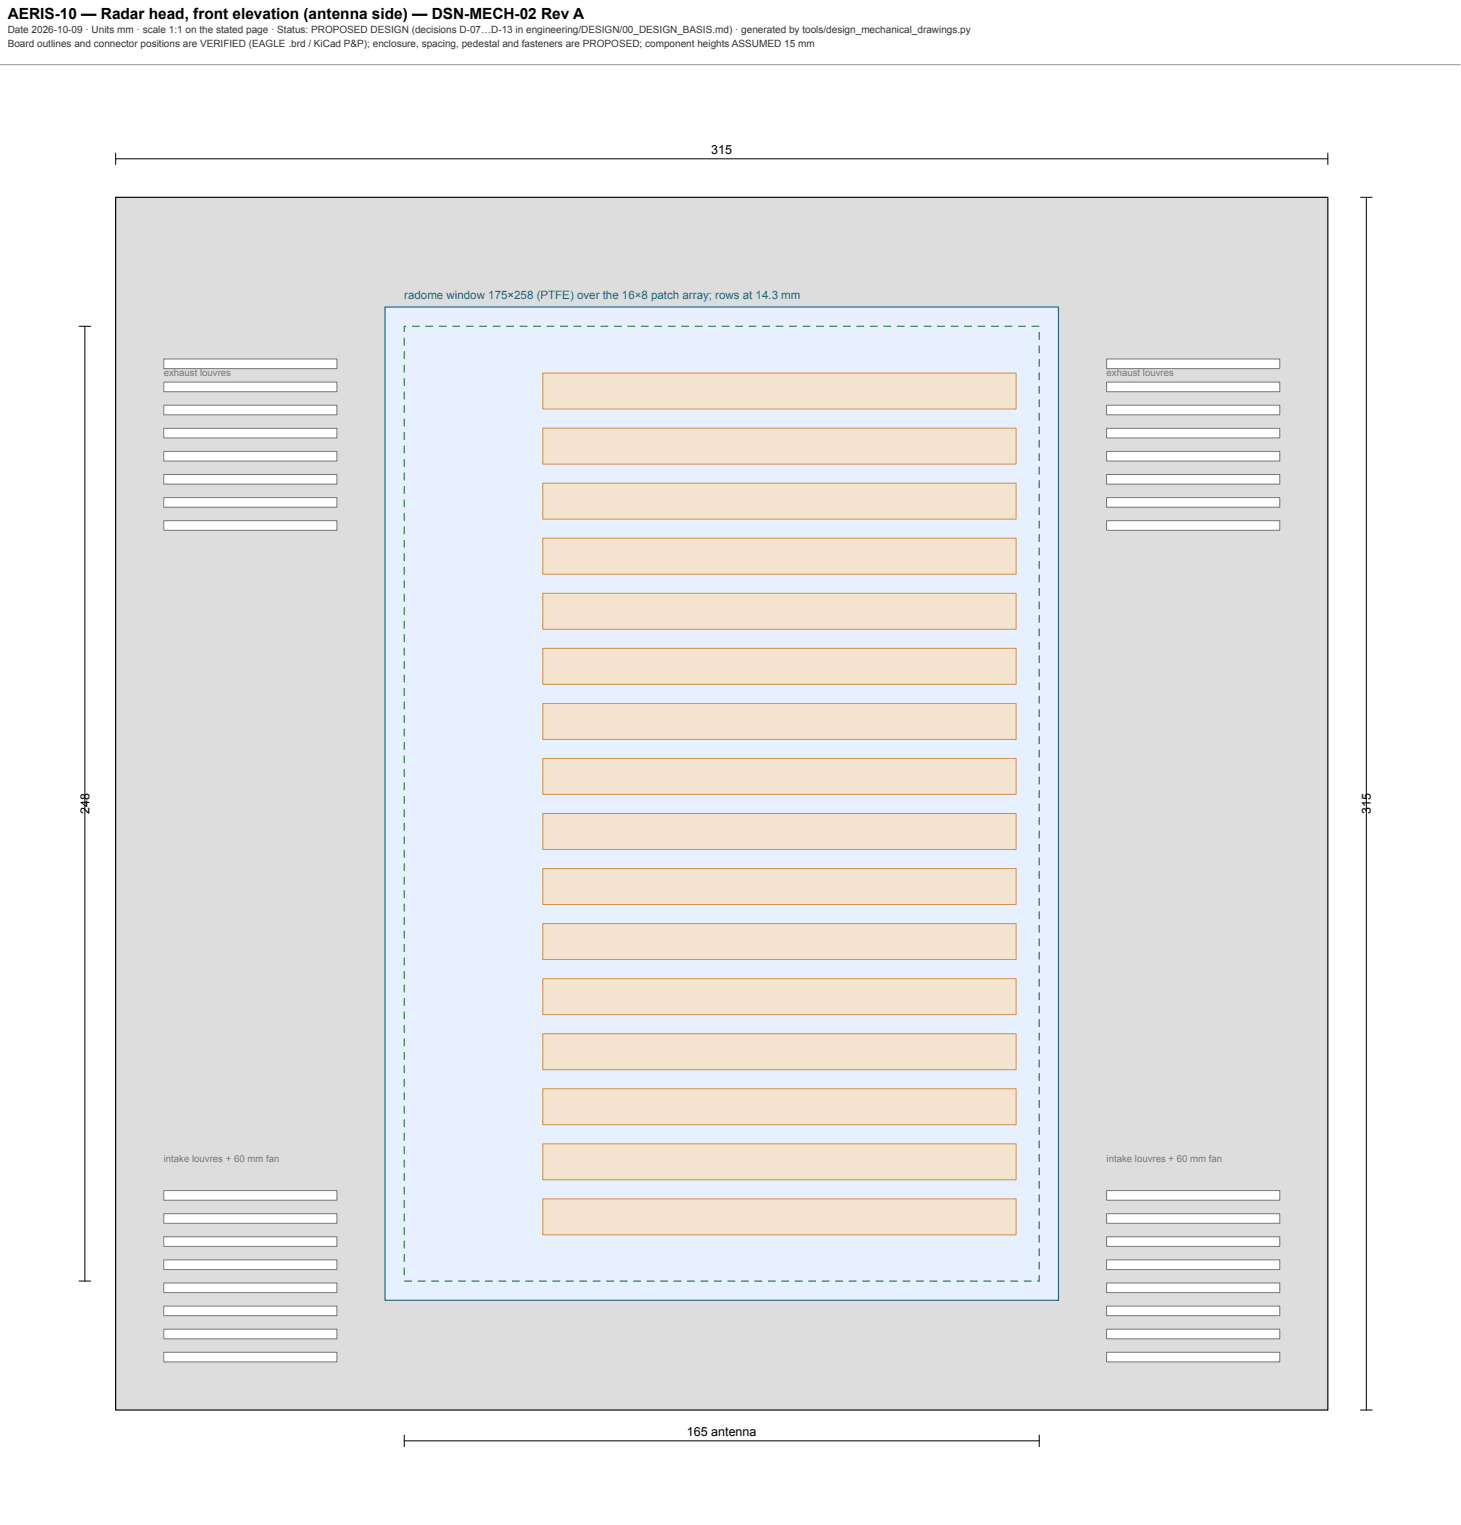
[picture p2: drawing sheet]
<svg xmlns="http://www.w3.org/2000/svg" width="380mm" height="396mm" viewBox="0 0 380 396" stroke-linecap="round" stroke-linejoin="round" font-family="sans-serif">
<defs><g id="words">
<text font-size="4" x="2" y="5">AERIS-10 — Radar head, front elevation (antenna side) — DSN-MECH-02 Rev A</text>
<g font-size="3.2">
<text x="184.8" y="40.1">315</text>
<text x="23.2" y="211.5" transform="rotate(-90 23.2 211.5)">248</text>
<text x="356.2" y="211.5" transform="rotate(-90 356.2 211.5)">315</text>
<text x="178.5" y="373.1">165 antenna</text>
</g>
<text font-size="3" fill="#1f5f8b" x="105" y="77.8">radome window 175×258 (PTFE) over the 16×8 patch array; rows at 14.3 mm</text>
<g font-size="2.6" fill="#333">
<text x="2" y="8.6">Date 2026-10-09 · Units mm · scale 1:1 on the stated page · Status: PROPOSED DESIGN (decisions D-07…D-13 in engineering/DESIGN/00_DESIGN_BASIS.md) · generated by tools/design_mechanical_drawings.py</text>
<text x="2" y="12.2">Board outlines and connector positions are VERIFIED (EAGLE .brd / KiCad P&amp;P); enclosure, spacing, pedestal and fasteners are PROPOSED; component heights ASSUMED 15 mm</text>
</g>
<g font-size="2.5" fill="#777">
<text x="42.5" y="97.8">exhaust louvres</text>
<text x="287.5" y="97.8">exhaust louvres</text>
<text x="42.5" y="301.8">intake louvres + 60 mm fan</text>
<text x="287.5" y="301.8">intake louvres + 60 mm fan</text>
</g>
</g></defs>
<path d="M0 16.8h379.4" fill="none" stroke="#999" stroke-width=".26"/>
<path d="M30 51.3h315v315h-315z" fill="#ddd"/>
<path d="M30 51.3h315v315h-315z" fill="none" stroke="#000" stroke-width=".3"/>
<path d="M100 79.8h175v258h-175z" fill="#e6f0ff"/>
<path d="M100 79.8h175v258h-175z" fill="none" stroke="#1f5f8b" stroke-width=".3"/>
<path d="M108.5 332.6v.3h2v-.3zM112 332.6v.3h2v-.3zM115.5 332.6v.3h2v-.3zM119 332.6v.3h2v-.3zM122.5 332.6v.3h2v-.3zM126 332.6v.3h2v-.3zM129.5 332.6v.3h2v-.3zM133 332.6v.3h2v-.3zM136.5 332.6v.3h2v-.3zM140 332.6v.3h2v-.3zM143.5 332.6v.3h2v-.3zM147 332.6v.3h2v-.3zM150.5 332.6v.3h2v-.3zM154 332.6v.3h2v-.3zM157.5 332.6v.3h2v-.3zM161 332.6v.3h2v-.3zM164.5 332.6v.3h2v-.3zM168 332.6v.3h2v-.3zM171.5 332.6v.3h2v-.3zM175 332.6v.3h2v-.3zM178.5 332.6v.3h2v-.3zM182 332.6v.3h2v-.3zM185.5 332.6v.3h2v-.3zM189 332.6v.3h2v-.3zM192.5 332.6v.3h2v-.3zM196 332.6v.3h2v-.3zM199.5 332.6v.3h2v-.3zM203 332.6v.3h2v-.3zM206.5 332.6v.3h2v-.3zM210 332.6v.3h2v-.3zM213.5 332.6v.3h2v-.3zM217 332.6v.3h2v-.3zM220.5 332.6v.3h2v-.3zM224 332.6v.3h2v-.3zM227.5 332.6v.3h2v-.3zM231 332.6v.3h2v-.3zM234.5 332.6v.3h2v-.3zM238 332.6v.3h2v-.3zM241.5 332.6v.3h2v-.3zM245 332.6v.3h2v-.3zM248.5 332.6v.3h2v-.3zM252 332.6v.3h2v-.3zM255.5 332.6v.3h2v-.3zM259 332.6v.3h2v-.3zM262.5 332.6v.3h2v-.3zM266 332.6v.3h2v-.3zM269.8 331.3v1.5h.2v-.2h-.5v.3l.6-.1v-1.5zM269.8 327.8v2h.3v-2zM269.8 324.3v2h.3v-2zM269.8 320.8v2h.3v-2zM269.8 317.3v2h.3v-2zM269.8 313.8v2h.3v-2zM269.8 310.3v2h.3v-2zM269.8 306.8v2h.3v-2zM269.8 303.3v2h.3v-2zM269.8 299.8v2h.3v-2zM269.8 296.3v2h.3v-2zM269.8 292.8v2h.3v-2zM269.8 289.3v2h.3v-2zM269.8 285.8v2h.3v-2zM269.8 282.3v2h.3v-2zM269.8 278.8v2h.3v-2zM269.8 275.3v2h.3v-2zM269.8 271.8v2h.3v-2zM269.8 268.3v2h.3v-2zM269.8 264.8v2h.3v-2zM269.8 261.3v2h.3v-2zM269.8 257.8v2h.3v-2zM269.8 254.3v2h.3v-2zM269.8 250.8v2h.3v-2zM269.8 247.3v2h.3v-2zM269.8 243.8v2h.3v-2zM269.8 240.3v2h.3v-2zM269.8 236.8v2h.3v-2zM269.8 233.3v2h.3v-2zM269.8 229.8v2h.3v-2zM269.8 226.3v2h.3v-2zM269.8 222.8v2h.3v-2zM269.8 219.3v2h.3v-2zM269.8 215.8v2h.3v-2zM269.8 212.3v2h.3v-2zM269.8 208.8v2h.3v-2zM269.8 205.3v2h.3v-2zM269.8 201.8v2h.3v-2zM269.8 198.3v2h.3v-2zM269.8 194.8v2h.3v-2zM269.8 191.3v2h.3v-2zM269.8 187.8v2h.3v-2zM269.8 184.3v2h.3v-2zM269.8 180.8v2h.3v-2zM269.8 177.3v2h.3v-2zM269.8 173.8v2h.3v-2zM269.8 170.3v2h.3v-2zM269.8 166.8v2h.3v-2zM269.8 163.3v2h.3v-2zM269.8 159.8v2h.3v-2zM269.8 156.3v2h.3v-2zM269.8 152.8v2h.3v-2zM269.8 149.3v2h.3v-2zM269.8 145.8v2h.3v-2zM269.8 142.3v2h.3v-2zM269.8 138.8v2h.3v-2zM269.8 135.3v2h.3v-2zM269.8 131.8v2h.3v-2zM269.8 128.3v2h.3v-2zM269.8 124.8v2h.3v-2zM269.8 121.3v2h.3v-2zM269.8 117.8v2h.3v-2zM269.8 114.3v2h.3v-2zM269.8 110.8v2h.3v-2zM269.8 107.3v2h.3v-2zM269.8 103.8v2h.3v-2zM269.8 100.3v2h.3v-2zM269.8 96.8v2h.3v-2zM269.8 93.3v2h.3v-2zM269.8 89.8v2h.3v-2zM269.8 86.3v2h.3v-2zM268 84.6v.3h2v-.3zM264.5 84.6v.3h2v-.3zM261 84.6v.3h2v-.3zM257.5 84.6v.3h2v-.3zM254 84.6v.3h2v-.3zM250.5 84.6v.3h2v-.3zM247 84.6v.3h2v-.3zM243.5 84.6v.3h2v-.3zM240 84.6v.3h2v-.3zM236.5 84.6v.3h2v-.3zM233 84.6v.3h2v-.3zM229.5 84.6v.3h2v-.3zM226 84.6v.3h2v-.3zM222.5 84.6v.3h2v-.3zM219 84.6v.3h2v-.3zM215.5 84.6v.3h2v-.3zM212 84.6v.3h2v-.3zM208.5 84.6v.3h2v-.3zM205 84.6v.3h2v-.3zM201.5 84.6v.3h2v-.3zM198 84.6v.3h2v-.3zM194.5 84.6v.3h2v-.3zM191 84.6v.3h2v-.3zM187.5 84.6v.3h2v-.3zM184 84.6v.3h2v-.3zM180.5 84.6v.3h2v-.3zM177 84.6v.3h2v-.3zM173.5 84.6v.3h2v-.3zM170 84.6v.3h2v-.3zM166.5 84.6v.3h2v-.3zM163 84.6v.3h2v-.3zM159.5 84.6v.3h2v-.3zM156 84.6v.3h2v-.3zM152.5 84.6v.3h2v-.3zM149 84.6v.3h2v-.3zM145.5 84.6v.3h2v-.3zM142 84.6v.3h2v-.3zM138.5 84.6v.3h2v-.3zM135 84.6v.3h2v-.3zM131.5 84.6v.3h2v-.3zM128 84.6v.3h2v-.3zM124.5 84.6v.3h2v-.3zM121 84.6v.3h2v-.3zM117.5 84.6v.3h2v-.3zM114 84.6v.3h2v-.3zM110.5 84.6v.3h2v-.3zM107 84.6v.3h2v-.3zM104.9 84.7v1.6h.3v-1.5h-.2v.1h.5v-.3zM104.9 87.8v2h.3v-2zM104.9 91.3v2h.3v-2zM104.9 94.8v2h.3v-2zM104.9 98.3v2h.3v-2zM104.9 101.8v2h.3v-2zM104.9 105.3v2h.3v-2zM104.9 108.8v2h.3v-2zM104.9 112.3v2h.3v-2zM104.9 115.8v2h.3v-2zM104.9 119.3v2h.3v-2zM104.9 122.8v2h.3v-2zM104.9 126.3v2h.3v-2zM104.9 129.8v2h.3v-2zM104.9 133.3v2h.3v-2zM104.9 136.8v2h.3v-2zM104.9 140.3v2h.3v-2zM104.9 143.8v2h.3v-2zM104.9 147.3v2h.3v-2zM104.9 150.8v2h.3v-2zM104.9 154.3v2h.3v-2zM104.9 157.8v2h.3v-2zM104.9 161.3v2h.3v-2zM104.9 164.8v2h.3v-2zM104.9 168.3v2h.3v-2zM104.9 171.8v2h.3v-2zM104.9 175.3v2h.3v-2zM104.9 178.8v2h.3v-2zM104.9 182.3v2h.3v-2zM104.9 185.8v2h.3v-2zM104.9 189.3v2h.3v-2zM104.9 192.8v2h.3v-2zM104.9 196.3v2h.3v-2zM104.9 199.8v2h.3v-2zM104.9 203.3v2h.3v-2zM104.9 206.8v2h.3v-2zM104.9 210.3v2h.3v-2zM104.9 213.8v2h.3v-2zM104.9 217.3v2h.3v-2zM104.9 220.8v2h.3v-2zM104.9 224.3v2h.3v-2zM104.9 227.8v2h.3v-2zM104.9 231.3v2h.3v-2zM104.9 234.8v2h.3v-2zM104.9 238.3v2h.3v-2zM104.9 241.8v2h.3v-2zM104.9 245.3v2h.3v-2zM104.9 248.8v2h.3v-2zM104.9 252.3v2h.3v-2zM104.9 255.8v2h.3v-2zM104.9 259.3v2h.3v-2zM104.9 262.8v2h.3v-2zM104.9 266.3v2h.3v-2zM104.9 269.8v2h.3v-2zM104.9 273.3v2h.3v-2zM104.9 276.8v2h.3v-2zM104.9 280.3v2h.3v-2zM104.9 283.8v2h.3v-2zM104.9 287.3v2h.3v-2zM104.9 290.8v2h.3v-2zM104.9 294.3v2h.3v-2zM104.9 297.8v2h.3v-2zM104.9 301.3v2h.3v-2zM104.9 304.8v2h.3v-2zM104.9 308.3v2h.3v-2zM104.9 311.8v2h.3v-2zM104.9 315.3v2h.3v-2zM104.9 318.8v2h.3v-2zM104.9 322.3v2h.3v-2zM104.9 325.8v2h.3v-2zM104.9 329.3v2h.3v-2zM105 332.6v.3h2v-.3z" fill="#2e7d32"/>
<path d="M141 311.4h123v9.4h-123z" fill="#f7e0c3"/>
<path d="M141 311.4h123v9.4h-123z" fill="none" stroke="#c8781e" stroke-width=".26"/>
<path d="M141 297.1h123v9.4h-123z" fill="#f7e0c3"/>
<path d="M141 297.1h123v9.4h-123z" fill="none" stroke="#c8781e" stroke-width=".26"/>
<path d="M141 282.8h123v9.4h-123z" fill="#f7e0c3"/>
<path d="M141 282.8h123v9.4h-123z" fill="none" stroke="#c8781e" stroke-width=".26"/>
<path d="M141 268.5h123v9.4h-123z" fill="#f7e0c3"/>
<path d="M141 268.5h123v9.4h-123z" fill="none" stroke="#c8781e" stroke-width=".26"/>
<path d="M141 254.2h123v9.4h-123z" fill="#f7e0c3"/>
<path d="M141 254.2h123v9.4h-123z" fill="none" stroke="#c8781e" stroke-width=".26"/>
<path d="M141 239.9h123v9.4h-123z" fill="#f7e0c3"/>
<path d="M141 239.9h123v9.4h-123z" fill="none" stroke="#c8781e" stroke-width=".26"/>
<path d="M141 225.6h123v9.4h-123z" fill="#f7e0c3"/>
<path d="M141 225.6h123v9.4h-123z" fill="none" stroke="#c8781e" stroke-width=".26"/>
<path d="M141 211.3h123v9.4h-123z" fill="#f7e0c3"/>
<path d="M141 211.3h123v9.4h-123z" fill="none" stroke="#c8781e" stroke-width=".26"/>
<path d="M141 197h123v9.4h-123z" fill="#f7e0c3"/>
<path d="M141 197h123v9.4h-123z" fill="none" stroke="#c8781e" stroke-width=".26"/>
<path d="M141 182.7h123v9.4h-123z" fill="#f7e0c3"/>
<path d="M141 182.7h123v9.4h-123z" fill="none" stroke="#c8781e" stroke-width=".26"/>
<path d="M141 168.4h123v9.4h-123z" fill="#f7e0c3"/>
<path d="M141 168.4h123v9.4h-123z" fill="none" stroke="#c8781e" stroke-width=".26"/>
<path d="M141 154.1h123v9.4h-123z" fill="#f7e0c3"/>
<path d="M141 154.1h123v9.4h-123z" fill="none" stroke="#c8781e" stroke-width=".26"/>
<path d="M141 139.8h123v9.4h-123z" fill="#f7e0c3"/>
<path d="M141 139.8h123v9.4h-123z" fill="none" stroke="#c8781e" stroke-width=".26"/>
<path d="M141 125.5h123v9.4h-123z" fill="#f7e0c3"/>
<path d="M141 125.5h123v9.4h-123z" fill="none" stroke="#c8781e" stroke-width=".26"/>
<path d="M141 111.2h123v9.4h-123z" fill="#f7e0c3"/>
<path d="M141 111.2h123v9.4h-123z" fill="none" stroke="#c8781e" stroke-width=".26"/>
<path d="M141 96.9h123v9.4h-123z" fill="#f7e0c3"/>
<path d="M141 96.9h123v9.4h-123z" fill="none" stroke="#c8781e" stroke-width=".26"/>
<path d="M42.5 93.3h45v2.5h-45z" fill="#fff"/>
<path d="M42.5 93.3h45v2.5h-45z" fill="none" stroke="#777" stroke-width=".26"/>
<path d="M42.5 351.3h45v2.5h-45z" fill="#fff"/>
<path d="M42.5 351.3h45v2.5h-45z" fill="none" stroke="#777" stroke-width=".26"/>
<path d="M42.5 99.3h45v2.5h-45z" fill="#fff"/>
<path d="M42.5 99.3h45v2.5h-45z" fill="none" stroke="#777" stroke-width=".26"/>
<path d="M42.5 345.3h45v2.5h-45z" fill="#fff"/>
<path d="M42.5 345.3h45v2.5h-45z" fill="none" stroke="#777" stroke-width=".26"/>
<path d="M42.5 105.3h45v2.5h-45z" fill="#fff"/>
<path d="M42.5 105.3h45v2.5h-45z" fill="none" stroke="#777" stroke-width=".26"/>
<path d="M42.5 339.3h45v2.5h-45z" fill="#fff"/>
<path d="M42.5 339.3h45v2.5h-45z" fill="none" stroke="#777" stroke-width=".26"/>
<path d="M42.5 111.3h45v2.5h-45z" fill="#fff"/>
<path d="M42.5 111.3h45v2.5h-45z" fill="none" stroke="#777" stroke-width=".26"/>
<path d="M42.5 333.3h45v2.5h-45z" fill="#fff"/>
<path d="M42.5 333.3h45v2.5h-45z" fill="none" stroke="#777" stroke-width=".26"/>
<path d="M42.5 117.3h45v2.5h-45z" fill="#fff"/>
<path d="M42.5 117.3h45v2.5h-45z" fill="none" stroke="#777" stroke-width=".26"/>
<path d="M42.5 327.3h45v2.5h-45z" fill="#fff"/>
<path d="M42.5 327.3h45v2.5h-45z" fill="none" stroke="#777" stroke-width=".26"/>
<path d="M42.5 123.3h45v2.5h-45z" fill="#fff"/>
<path d="M42.5 123.3h45v2.5h-45z" fill="none" stroke="#777" stroke-width=".26"/>
<path d="M42.5 321.3h45v2.5h-45z" fill="#fff"/>
<path d="M42.5 321.3h45v2.5h-45z" fill="none" stroke="#777" stroke-width=".26"/>
<path d="M42.5 129.3h45v2.5h-45z" fill="#fff"/>
<path d="M42.5 129.3h45v2.5h-45z" fill="none" stroke="#777" stroke-width=".26"/>
<path d="M42.5 315.3h45v2.5h-45z" fill="#fff"/>
<path d="M42.5 315.3h45v2.5h-45z" fill="none" stroke="#777" stroke-width=".26"/>
<path d="M42.5 135.3h45v2.5h-45z" fill="#fff"/>
<path d="M42.5 135.3h45v2.5h-45z" fill="none" stroke="#777" stroke-width=".26"/>
<path d="M42.5 309.3h45v2.5h-45z" fill="#fff"/>
<path d="M42.5 309.3h45v2.5h-45z" fill="none" stroke="#777" stroke-width=".26"/>
<path d="M287.5 93.3h45v2.5h-45z" fill="#fff"/>
<path d="M287.5 93.3h45v2.5h-45z" fill="none" stroke="#777" stroke-width=".26"/>
<path d="M287.5 351.3h45v2.5h-45z" fill="#fff"/>
<path d="M287.5 351.3h45v2.5h-45z" fill="none" stroke="#777" stroke-width=".26"/>
<path d="M287.5 99.3h45v2.5h-45z" fill="#fff"/>
<path d="M287.5 99.3h45v2.5h-45z" fill="none" stroke="#777" stroke-width=".26"/>
<path d="M287.5 345.3h45v2.5h-45z" fill="#fff"/>
<path d="M287.5 345.3h45v2.5h-45z" fill="none" stroke="#777" stroke-width=".26"/>
<path d="M287.5 105.3h45v2.5h-45z" fill="#fff"/>
<path d="M287.5 105.3h45v2.5h-45z" fill="none" stroke="#777" stroke-width=".26"/>
<path d="M287.5 339.3h45v2.5h-45z" fill="#fff"/>
<path d="M287.5 339.3h45v2.5h-45z" fill="none" stroke="#777" stroke-width=".26"/>
<path d="M287.5 111.3h45v2.5h-45z" fill="#fff"/>
<path d="M287.5 111.3h45v2.5h-45z" fill="none" stroke="#777" stroke-width=".26"/>
<path d="M287.5 333.3h45v2.5h-45z" fill="#fff"/>
<path d="M287.5 333.3h45v2.5h-45z" fill="none" stroke="#777" stroke-width=".26"/>
<path d="M287.5 117.3h45v2.5h-45z" fill="#fff"/>
<path d="M287.5 117.3h45v2.5h-45z" fill="none" stroke="#777" stroke-width=".26"/>
<path d="M287.5 327.3h45v2.5h-45z" fill="#fff"/>
<path d="M287.5 327.3h45v2.5h-45z" fill="none" stroke="#777" stroke-width=".26"/>
<path d="M287.5 123.3h45v2.5h-45z" fill="#fff"/>
<path d="M287.5 123.3h45v2.5h-45z" fill="none" stroke="#777" stroke-width=".26"/>
<path d="M287.5 321.3h45v2.5h-45z" fill="#fff"/>
<path d="M287.5 321.3h45v2.5h-45z" fill="none" stroke="#777" stroke-width=".26"/>
<path d="M287.5 129.3h45v2.5h-45z" fill="#fff"/>
<path d="M287.5 129.3h45v2.5h-45z" fill="none" stroke="#777" stroke-width=".26"/>
<path d="M287.5 315.3h45v2.5h-45z" fill="#fff"/>
<path d="M287.5 315.3h45v2.5h-45z" fill="none" stroke="#777" stroke-width=".26"/>
<path d="M287.5 135.3h45v2.5h-45z" fill="#fff"/>
<path d="M287.5 135.3h45v2.5h-45z" fill="none" stroke="#777" stroke-width=".26"/>
<path d="M287.5 309.3h45v2.5h-45z" fill="#fff"/>
<path d="M287.5 309.3h45v2.5h-45z" fill="none" stroke="#777" stroke-width=".26"/>
<path d="M30 39.8v3M345 39.8v3M30 41.3h315M353.5 51.3h3M355 51.3v315M20.5 84.8h3M22 84.8v248M20.5 332.8h3M105 374.3h165M105 372.8v3M270 372.8v3M353.5 366.3h3" fill="none" stroke="#000" stroke-width=".26"/>
<use href="#words"/>
</svg>
